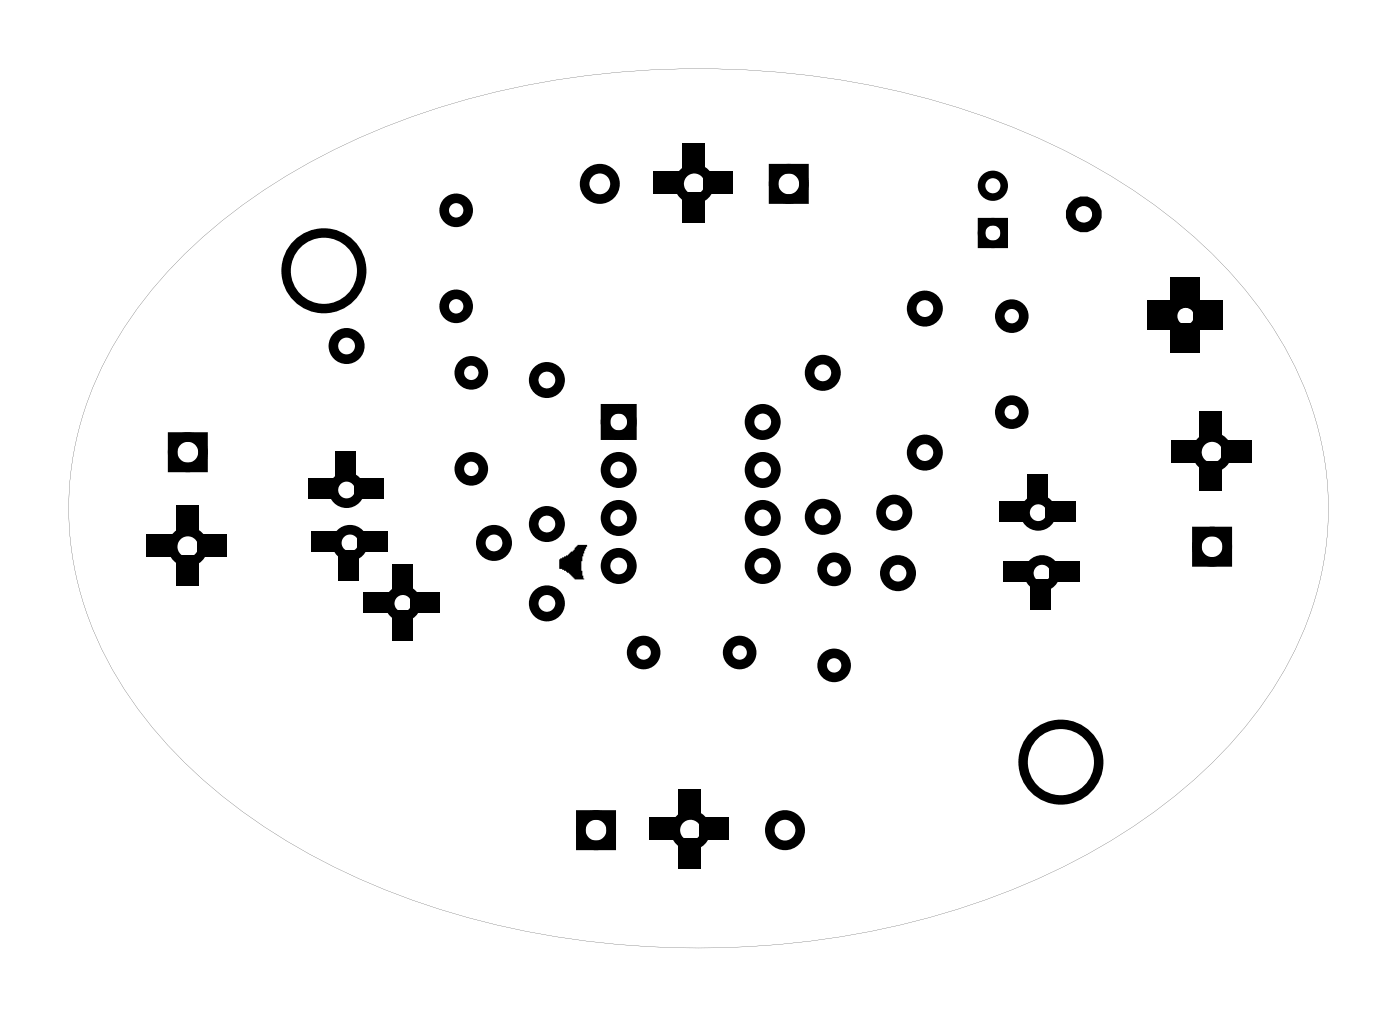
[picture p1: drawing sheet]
<svg xmlns="http://www.w3.org/2000/svg" width="74mm" height="54mm" viewBox="0 0 74 54" stroke-linecap="round" stroke-linejoin="round" font-family="sans-serif">
<g fill="#000">
<path d="M34.6 9.1h1.5v1.2h-1.5zM36.1 7.5h1.2v1.6h-1.2zM36.1 10.2h1.2v1.6h-1.2zM37.2 9.1h1.6v1.2h-1.6zM60.7 15.9h1.6v1.6h-1.6zM61.9 14.7h1.6v1.5h-1.6zM61.9 17.1h1.6v1.6h-1.6zM63.1 15.9h1.6v1.6h-1.6zM7.8 28.3h1.6v1.2h-1.6zM9.3 26.8h1.2v1.5h-1.2zM9.3 29.4h1.2v1.6h-1.2zM10.4 28.3h1.6v1.2h-1.6z"/>
<path d="M16.3 25.3h1.6v1.1h-1.6zM16.4 28.1h1.6v1.1h-1.6zM17.8 23.9h1.1v1.5h-1.1zM17.9 29.1h1.1v1.6h-1.1zM18.7 25.3h1.6v1.1h-1.6zM18.9 28.1h1.6v1.1h-1.6zM19.2 31.3h1.7v1.1h-1.7zM20.8 29.8h1v1.6h-1zM20.8 32.3h1v1.6h-1zM21.7 31.3h1.6v1.1h-1.6zM29.6 29.6l.5-.2 .5-.6h.5l-.3 .9v.5l.1 .5h-.5l-.3-.4-.5-.2zM52.9 26.5h1.5v1.1h-1.5z"/>
<path d="M53.1 29.7h1.5v1.1h-1.5zM54.3 25.1h1.1v1.5h-1.1zM54.5 30.7h1.1v1.6h-1.1zM55.3 26.5h1.6v1.1h-1.6zM55.5 29.7h1.6v1.1h-1.6zM62 23.3h1.5v1.2h-1.5zM63.5 21.8h1.2v1.5h-1.2zM63.5 24.4h1.2v1.6h-1.2zM64.6 23.3h1.6v1.2h-1.6zM34.4 43.3h1.5v1.2h-1.5zM35.9 41.7h1.2v1.6h-1.2zM35.9 44.4h1.2v1.6h-1.2z"/>
<path d="M37 43.3h1.6v1.2h-1.6z"/>
<path d="M9 14.2a33.5 33.5 0 0 1 16.1-9 46.2 46.2 0 0 1 30 2.2 28.5 28.5 0 0 1 12.1 9.7 17.1 17.1 0 0 1 0 19.6 28.5 28.5 0 0 1-12.1 9.7 45.8 45.8 0 0 1-36.3 0 28.5 28.5 0 0 1-12.1-9.7 17.1 17.1 0 0 1 0-19.6l1.1-1.5zM9 14.2a18.3 18.3 0 0 0-5.3 14.4 19.6 19.6 0 0 0 6.6 12.3 36.9 36.9 0 0 0 19.4 8.7 45 45 0 0 0 27.3-4.1 26.4 26.4 0 0 0 11.1-10.3 17 17 0 0 0-.9-18.1 28.5 28.5 0 0 0-12.1-9.7 45.8 45.8 0 0 0-36.3 0 30.7 30.7 0 0 0-9.8 6.8z"/>
</g>
<g fill="none" stroke="#000" stroke-width=".51">
<path d="M40.9 8.9h1.6v1.6h-1.6zM9.1 23.1h1.6v1.6h-1.6zM32 21.6h1.4v1.4h-1.4zM63.3 28.1h1.6v1.6h-1.6zM30.7 43.1h1.6v1.6h-1.6z"/>
<circle cx="18.3" cy="18.3" r=".7"/>
<circle cx="24.1" cy="16.2" r=".64"/>
<circle cx="24.1" cy="11.1" r=".64"/>
<circle cx="24.9" cy="19.7" r=".64"/>
<circle cx="31.7" cy="9.7" r=".8"/>
<circle cx="36.7" cy="9.7" r=".8"/>
<circle cx="41.7" cy="9.7" r=".8"/>
<circle cx="43.5" cy="19.7" r=".7"/>
<circle cx="48.9" cy="16.3" r=".7"/>
<circle cx="53.5" cy="16.7" r=".64"/>
<circle cx="57.4" cy="11.3" r=".7"/>
<circle cx="62.7" cy="16.7" r=".7"/>
<circle cx="9.9" cy="23.9" r=".8"/>
<circle cx="9.9" cy="28.9" r=".8"/>
<circle cx="18.3" cy="25.9" r=".7"/>
<circle cx="18.5" cy="28.7" r=".7"/>
<circle cx="21.3" cy="31.9" r=".7"/>
<circle cx="24.9" cy="24.8" r=".64"/>
<circle cx="26.1" cy="28.7" r=".7"/>
<circle cx="28.9" cy="31.9" r=".7"/>
<circle cx="28.9" cy="20.1" r=".7"/>
<circle cx="28.9" cy="27.7" r=".7"/>
<circle cx="32.7" cy="24.9" r=".7"/>
<circle cx="32.7" cy="30" r=".7"/>
<circle cx="32.7" cy="27.4" r=".7"/>
<circle cx="32.7" cy="22.3" r=".7"/>
<circle cx="34.1" cy="34.5" r=".64"/>
<circle cx="39.1" cy="34.5" r=".64"/>
<circle cx="40.4" cy="24.9" r=".7"/>
<circle cx="40.4" cy="27.4" r=".7"/>
<circle cx="40.4" cy="30" r=".7"/>
<circle cx="40.4" cy="22.3" r=".7"/>
<circle cx="43.5" cy="27.3" r=".7"/>
<circle cx="44.1" cy="30.1" r=".64"/>
<circle cx="44.1" cy="35.2" r=".64"/>
<circle cx="47.3" cy="27.1" r=".7"/>
<circle cx="47.5" cy="30.3" r=".7"/>
<circle cx="48.9" cy="23.9" r=".7"/>
<circle cx="53.5" cy="21.8" r=".64"/>
<circle cx="54.9" cy="27.1" r=".7"/>
<circle cx="55.1" cy="30.3" r=".7"/>
<circle cx="64.1" cy="23.9" r=".8"/>
<circle cx="64.1" cy="28.9" r=".8"/>
<circle cx="31.5" cy="43.9" r=".8"/>
<circle cx="36.5" cy="43.9" r=".8"/>
<circle cx="41.5" cy="43.9" r=".8"/>
</g>
<g fill="none" stroke="#000" stroke-width=".4">
<path d="M51.9 11.7h1.2v1.2h-1.2z"/>
<circle cx="52.5" cy="12.3" r=".6"/>
<circle cx="52.5" cy="9.8" r=".6"/>
</g>
<g fill="none" stroke="#000" stroke-width=".5">
<circle cx="17.1" cy="14.3" r="2"/>
<circle cx="56.1" cy="40.3" r="2"/>
</g>
</svg>
